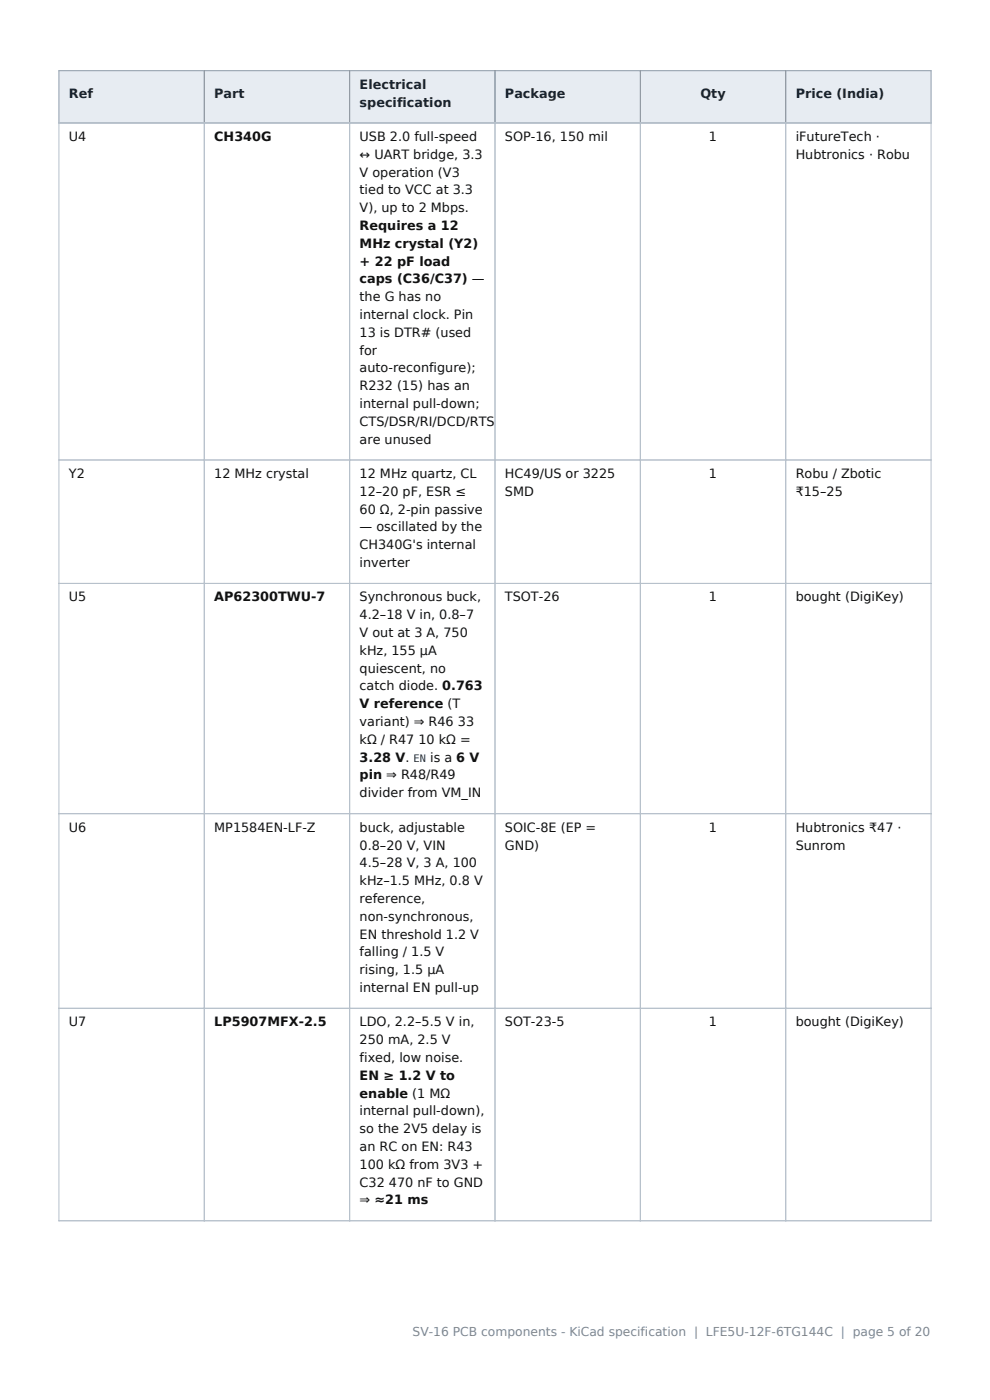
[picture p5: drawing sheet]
<svg xmlns="http://www.w3.org/2000/svg" width="210mm" height="297mm" viewBox="0 0 210 297" stroke-linecap="round" stroke-linejoin="round" font-family="sans-serif">
<defs><g id="words">
<g font-size="2.7" fill="#10243c">
<text x="14.6" y="20.7">Ref</text>
<text x="45.4" y="20.7">Part</text>
<text x="76.3" y="18.8">Electrical</text>
<text x="76.3" y="22.6">specification</text>
<text x="107.1" y="20.7">Package</text>
<text x="148.6" y="20.7">Qty</text>
<text x="168.8" y="20.7">Price (India)</text>
</g>
<g font-size="2.7" fill="#111">
<text x="14.6" y="29.9">U4</text>
<text x="45.4" y="29.9">CH340G</text>
<text x="76.3" y="29.9">USB 2.0 full-speed</text>
<text x="107.1" y="29.9">SOP-16, 150 mil</text>
<text x="150.4" y="29.9">1</text>
<text x="168.8" y="29.9">iFutureTech ·</text>
<text x="76.3" y="33.7">↔ UART bridge, 3.3</text>
<text x="168.8" y="33.7">Hubtronics · Robu</text>
<text x="76.3" y="37.5">V operation (V3</text>
<text x="76.3" y="41.2">tied to VCC at 3.3</text>
<text x="76.3" y="45">V), up to 2 Mbps.</text>
<text x="76.3" y="48.8">Requires a 12</text>
<text x="76.3" y="52.6">MHz crystal (Y2)</text>
<text x="76.3" y="56.3">+ 22 pF load</text>
<text x="76.3" y="60.1">caps (C36/C37) —</text>
<text x="76.3" y="63.9">the G has no</text>
<text x="76.3" y="67.7">internal clock. Pin</text>
<text x="76.3" y="71.4">13 is DTR# (used</text>
<text x="76.3" y="75.2">for</text>
<text x="76.3" y="79">auto-reconfigure);</text>
<text x="76.3" y="82.8">R232 (15) has an</text>
<text x="76.3" y="86.6">internal pull-down;</text>
<text x="76.3" y="90.3">CTS/DSR/RI/DCD/RTS</text>
<text x="76.3" y="94.1">are unused</text>
<text x="14.6" y="101.4">Y2</text>
<text x="45.4" y="101.4">12 MHz crystal</text>
<text x="76.3" y="101.4">12 MHz quartz, CL</text>
<text x="107.1" y="101.4">HC49/US or 3225</text>
<text x="150.4" y="101.4">1</text>
<text x="168.8" y="101.4">Robu / Zbotic</text>
<text x="76.3" y="105.2">12–20 pF, ESR ≤</text>
<text x="107.1" y="105.2">SMD</text>
<text x="168.8" y="105.2">₹15–25</text>
<text x="76.3" y="109">60 Ω, 2-pin passive</text>
<text x="76.3" y="112.7">— oscillated by the</text>
<text x="76.3" y="116.5">CH340G's internal</text>
<text x="76.3" y="120.3">inverter</text>
<text x="14.6" y="127.6">U5</text>
<text x="45.4" y="127.6">AP62300TWU-7</text>
<text x="76.3" y="127.6">Synchronous buck,</text>
<text x="76.3" y="131.4">4.2–18 V in, 0.8–7</text>
<text x="107.1" y="127.6">TSOT-26</text>
<text x="150.4" y="127.6">1</text>
<text x="168.8" y="127.6">bought (DigiKey)</text>
<text x="76.3" y="135.2">V out at 3 A, 750</text>
<text x="76.3" y="138.9">kHz, 155 µA</text>
<text x="76.3" y="142.7">quiescent, no</text>
<text x="76.3" y="146.5">catch diode. 0.763</text>
<text x="76.3" y="150.3">V reference (T</text>
<text x="76.3" y="154">variant) ⇒ R46 33</text>
<text x="76.3" y="157.8">kΩ / R47 10 kΩ =</text>
<text x="76.3" y="161.6">3.28 V.</text>
<text x="91.2" y="161.6">is a 6 V</text>
<text x="76.3" y="165.4">pin ⇒ R48/R49</text>
<text x="76.3" y="169.1">divider from VM_IN</text>
<text x="14.6" y="176.4">U6</text>
<text x="45.4" y="176.4">MP1584EN-LF-Z</text>
<text x="76.3" y="176.4">buck, adjustable</text>
<text x="107.1" y="176.4">SOIC-8E (EP =</text>
<text x="150.4" y="176.4">1</text>
<text x="168.8" y="176.4">Hubtronics ₹47 ·</text>
<text x="76.3" y="180.2">0.8–20 V, VIN</text>
<text x="76.3" y="184">4.5–28 V, 3 A, 100</text>
<text x="107.1" y="180.2">GND)</text>
<text x="168.8" y="180.2">Sunrom</text>
<text x="76.3" y="187.8">kHz–1.5 MHz, 0.8 V</text>
<text x="76.3" y="191.5">reference,</text>
<text x="76.3" y="195.3">non-synchronous,</text>
<text x="76.3" y="199.1">EN threshold 1.2 V</text>
<text x="76.3" y="202.9">falling / 1.5 V</text>
<text x="76.3" y="206.7">rising, 1.5 µA</text>
<text x="76.3" y="210.4">internal EN pull-up</text>
<text x="14.6" y="217.7">U7</text>
<text x="45.4" y="217.7">LP5907MFX-2.5</text>
<text x="76.3" y="217.7">LDO, 2.2–5.5 V in,</text>
<text x="76.3" y="221.5">250 mA, 2.5 V</text>
<text x="107.1" y="217.7">SOT-23-5</text>
<text x="150.4" y="217.7">1</text>
<text x="168.8" y="217.7">bought (DigiKey)</text>
<text x="76.3" y="225.3">fixed, low noise.</text>
<text x="76.3" y="229.1">EN ≥ 1.2 V to</text>
<text x="76.3" y="232.8">enable (1 MΩ</text>
<text x="76.3" y="236.6">internal pull-down),</text>
<text x="76.3" y="240.4">so the 2V5 delay is</text>
<text x="76.3" y="244.2">an RC on EN: R43</text>
<text x="76.3" y="247.9">100 kΩ from 3V3 +</text>
<text x="76.3" y="251.7">C32 470 nF to GND</text>
<text x="76.3" y="255.5">⇒ ≈21 ms</text>
</g>
<text font-size="2.6" fill="#7a8794" x="87.5" y="283.5">SV-16 PCB components - KiCad specification | LFE5U-12F-6TG144C | page 5 of 20</text>
<text font-size="2.2" fill="#14314f" x="87.7" y="161.6">EN</text>
</g></defs>
<g fill="#e7ecf2">
<path d="M12.5 15h30.8v11.1h-30.8z" fill-rule="evenodd"/>
<path d="M43.3 15h30.9v11.1h-30.9z" fill-rule="evenodd"/>
<path d="M74.2 15h30.8v11.1h-30.8z" fill-rule="evenodd"/>
<path d="M105 15h30.8v11.1h-30.8z" fill-rule="evenodd"/>
<path d="M135.8 15h30.9v11.1h-30.9z" fill-rule="evenodd"/>
<path d="M166.7 15h30.8v11.1h-30.8z" fill-rule="evenodd"/>
<path d="M13.6 17.8h28.7v5.5h-28.7z" fill-rule="evenodd"/>
<path d="M14.6 18.4h5.1v3.1h-5.1z" fill-rule="evenodd"/>
<path d="M44.4 17.8h28.7v5.5h-28.7z" fill-rule="evenodd"/>
<path d="M45.4 18.4h6.5v3.1h-6.5z" fill-rule="evenodd"/>
<path d="M75.2 15.9h28.7v9.3h-28.7z" fill-rule="evenodd"/>
<path d="M76.3 16.5h14.2v3.1h-14.2z" fill-rule="evenodd"/>
<path d="M76.3 20.3h19.5v3.1h-19.5z" fill-rule="evenodd"/>
<path d="M106.1 17.8h28.7v5.5h-28.7z" fill-rule="evenodd"/>
<path d="M107.1 18.4h12.9v3.1h-12.9z" fill-rule="evenodd"/>
<path d="M136.9 17.8h28.7v5.5h-28.7z" fill-rule="evenodd"/>
<path d="M148.6 18.4h5.3v3.1h-5.3z" fill-rule="evenodd"/>
<path d="M167.7 17.8h28.7v5.5h-28.7z" fill-rule="evenodd"/>
<path d="M168.8 18.4h18.8v3.1h-18.8z" fill-rule="evenodd"/>
</g>
<path d="M12.5 15h185v11.1h-185zM43.3 15v11.1M74.2 15v11.1M105 15v11.1M135.8 15v11.1M166.7 15v11.1" fill="none" stroke="#8f9cab" stroke-width=".21"/>
<path d="M12.5 26.1h185v232.9h-185zM43.3 26.1v232.9M74.2 26.1v232.9M105 26.1v232.9M135.8 26.1v232.9M166.7 26.1v232.9M12.5 97.6h185M12.5 123.8h185M12.5 172.6h185M12.5 213.9h185" fill="none" stroke="#b6c0cb" stroke-width=".21"/>
<use href="#words"/>
</svg>
